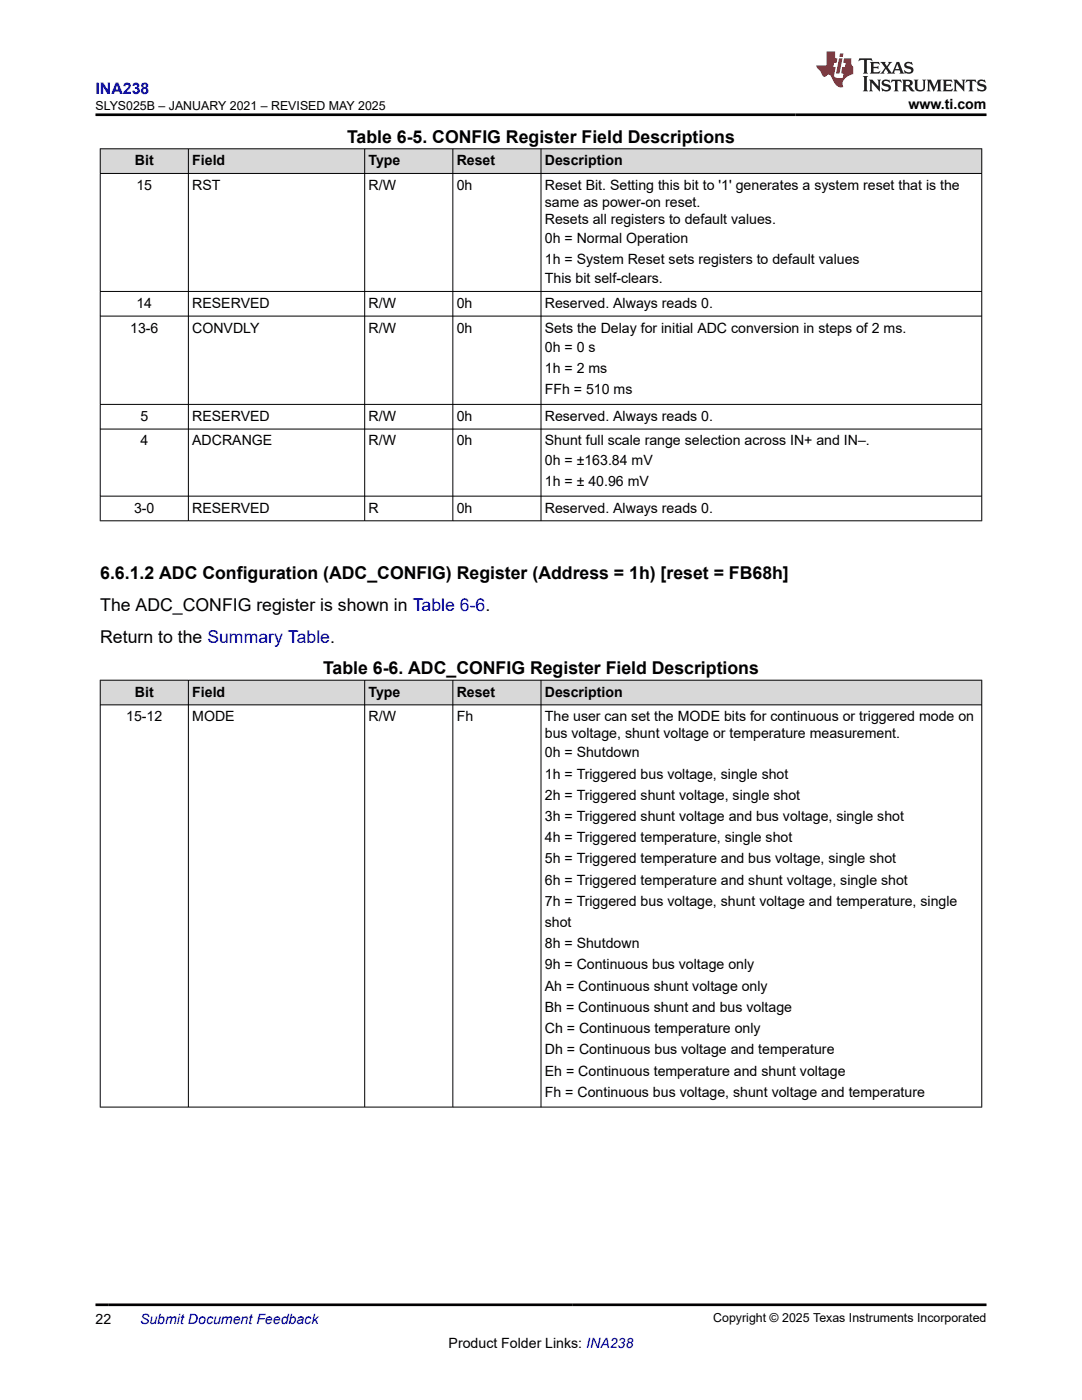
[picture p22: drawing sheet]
<svg xmlns="http://www.w3.org/2000/svg" width="216mm" height="279mm" viewBox="0 0 216 279" stroke-linecap="round" stroke-linejoin="round" font-family="sans-serif">
<defs><g id="words">
<g font-size="3.5">
<text x="69.3" y="28.5">Table 6-5. CONFIG Register Field Descriptions</text>
<text x="20" y="115.5">6.6.1.2 ADC Configuration (ADC_CONFIG) Register (Address = 1h) [reset = FB68h]</text>
<text x="20" y="121.9">The ADC_CONFIG register is shown in Table 6-6.</text>
<text x="20" y="128.2">Return to the Summary Table.</text>
<text x="64.5" y="134.6">Table 6-6. ADC_CONFIG Register Field Descriptions</text>
</g>
<text font-size="3.2" fill="#00f" x="19.1" y="18.7">INA238</text>
<g font-size="2.8">
<text x="181.3" y="21.8">www.ti.com</text>
<text x="26.9" y="33">Bit</text>
<text x="38.4" y="33">Field</text>
<text x="73.5" y="33">Type</text>
<text x="91.1" y="33">Reset</text>
<text x="108.7" y="33">Description</text>
<text x="27.2" y="37.9">15</text>
<text x="38.4" y="37.9">RST</text>
<text x="73.5" y="37.9">R/W</text>
<text x="91.1" y="37.9">0h</text>
<text x="108.7" y="37.9">Reset Bit. Setting this bit to '1' generates a system reset that is the</text>
<text x="108.7" y="41.3">same as power-on reset.</text>
<text x="108.7" y="44.7">Resets all registers to default values.</text>
<text x="108.7" y="48.5">0h = Normal Operation</text>
<text x="108.7" y="52.7">1h = System Reset sets registers to default values</text>
<text x="108.7" y="56.5">This bit self-clears.</text>
<text x="27.2" y="61.4">14</text>
<text x="38.4" y="61.4">RESERVED</text>
<text x="73.5" y="61.4">R/W</text>
<text x="91.1" y="61.4">0h</text>
<text x="108.7" y="61.4">Reserved. Always reads 0.</text>
<text x="26" y="66.4">13-6</text>
<text x="38.4" y="66.4">CONVDLY</text>
<text x="73.5" y="66.4">R/W</text>
<text x="91.1" y="66.4">0h</text>
<text x="108.7" y="66.4">Sets the Delay for initial ADC conversion in steps of 2 ms.</text>
<text x="108.7" y="70.2">0h = 0 s</text>
<text x="108.7" y="74.4">1h = 2 ms</text>
<text x="28" y="84">5</text>
<text x="38.4" y="84">RESERVED</text>
<text x="73.5" y="84">R/W</text>
<text x="91.1" y="84">0h</text>
<text x="108.7" y="78.6">FFh = 510 ms</text>
<text x="108.7" y="84">Reserved. Always reads 0.</text>
<text x="28" y="88.9">4</text>
<text x="38.4" y="88.9">ADCRANGE</text>
<text x="73.5" y="88.9">R/W</text>
<text x="91.1" y="88.9">0h</text>
<text x="108.7" y="88.9">Shunt full scale range selection across IN+ and IN–.</text>
<text x="108.7" y="92.7">0h = ±163.84 mV</text>
<text x="108.7" y="96.9">1h = ± 40.96 mV</text>
<text x="26.8" y="102.3">3-0</text>
<text x="38.4" y="102.3">RESERVED</text>
<text x="73.5" y="102.3">R</text>
<text x="91.1" y="102.3">0h</text>
<text x="108.7" y="102.3">Reserved. Always reads 0.</text>
<text x="25.2" y="143.9">15-12</text>
<text x="26.9" y="139">Bit</text>
<text x="38.4" y="139">Field</text>
<text x="38.4" y="143.9">MODE</text>
<text x="73.5" y="139">Type</text>
<text x="73.5" y="143.9">R/W</text>
<text x="91.1" y="139">Reset</text>
<text x="91.1" y="143.9">Fh</text>
<text x="108.7" y="139">Description</text>
<text x="108.7" y="143.9">The user can set the MODE bits for continuous or triggered mode on</text>
<text x="108.7" y="147.3">bus voltage, shunt voltage or temperature measurement.</text>
<text x="108.7" y="151.1">0h = Shutdown</text>
<text x="108.7" y="155.4">1h = Triggered bus voltage, single shot</text>
<text x="108.7" y="159.6">2h = Triggered shunt voltage, single shot</text>
<text x="108.7" y="163.8">3h = Triggered shunt voltage and bus voltage, single shot</text>
<text x="108.7" y="168.1">4h = Triggered temperature, single shot</text>
<text x="108.7" y="172.3">5h = Triggered temperature and bus voltage, single shot</text>
<text x="108.7" y="176.5">6h = Triggered temperature and shunt voltage, single shot</text>
<text x="108.7" y="180.8">7h = Triggered bus voltage, shunt voltage and temperature, single</text>
<text x="108.7" y="185">shot</text>
<text x="108.7" y="189.2">8h = Shutdown</text>
<text x="108.7" y="193.5">9h = Continuous bus voltage only</text>
<text x="108.7" y="197.7">Ah = Continuous shunt voltage only</text>
<text x="108.7" y="201.9">Bh = Continuous shunt and bus voltage</text>
<text x="108.7" y="206.2">Ch = Continuous temperature only</text>
<text x="108.7" y="210.4">Dh = Continuous bus voltage and temperature</text>
<text x="108.7" y="214.6">Eh = Continuous temperature and shunt voltage</text>
<text x="108.7" y="218.9">Fh = Continuous bus voltage, shunt voltage and temperature</text>
<text x="19.1" y="264.2">22</text>
<text x="89.5" y="269">Product Folder Links: INA238</text>
</g>
<text font-size="2.8" fill="#00f" x="27.9" y="264.2">Submit Document Feedback</text>
<g font-size="2.5">
<text x="19" y="21.9">SLYS025B – JANUARY 2021 – REVISED MAY 2025</text>
<text x="142.3" y="263.9">Copyright © 2025 Texas Instruments Incorporated</text>
</g>
</g></defs>
<g fill="#d8d8d8">
<path d="M20 29.7h175.9v4.9h-175.9z" fill-rule="evenodd"/>
<path d="M20.1 29.8h17.4v4.8h-17.4z" fill-rule="evenodd"/>
<path d="M37.7 29.8h35v4.8h-35z" fill-rule="evenodd"/>
<path d="M72.8 29.8h17.5v4.8h-17.5z" fill-rule="evenodd"/>
<path d="M90.4 29.8h17.5v4.8h-17.5z" fill-rule="evenodd"/>
<path d="M108 29.8h87.8v4.8h-87.8z" fill-rule="evenodd"/>
</g>
<g fill="none" stroke="#000" stroke-width=".2">
<path d="M19.9 29.7h176.1M19.9 34.6h176.1M20 29.6v74.4M37.6 29.6v74.4M72.8 29.6v74.4M90.4 29.6v74.4M108 29.6v74.4M195.9 29.6v74.4M19.9 58.2h176.1M19.9 63.1h176.1M19.9 80.7h176.1M19.9 85.6h176.1"/>
<path d="M19.9 99h176.1M19.9 103.9h176.1"/>
</g>
<g fill="#d8d8d8">
<path d="M20 135.7h175.9v5h-175.9z" fill-rule="evenodd"/>
<path d="M20.1 135.8h17.4v4.8h-17.4z" fill-rule="evenodd"/>
<path d="M37.7 135.8h35v4.8h-35z" fill-rule="evenodd"/>
<path d="M72.8 135.8h17.5v4.8h-17.5z" fill-rule="evenodd"/>
<path d="M90.4 135.8h17.5v4.8h-17.5z" fill-rule="evenodd"/>
<path d="M108 135.8h87.8v4.8h-87.8z" fill-rule="evenodd"/>
</g>
<path d="M19.9 135.7h176.1M20 135.7v85.3M37.6 135.7v85.3M72.8 135.7v85.3M90.4 135.7v85.3M108 135.7v85.3M195.9 135.7v85.3M19.9 140.7h176.1M19.9 220.9h176.1" fill="none" stroke="#000" stroke-width=".2"/>
<path d="M171.5 11.6l-.2 .6 .5-.2h.6v.1v2.2l-.2 .4h1l-.2-.4v-2.2v-.1h.5l.6 .2-.2-.6zM173.6 12.4l.2 .3v1.6l-.2 .4h1.9l.1-.6a1.08 1.08 0 0 1-1.3 .2v-.7h.6l.4 .2v-.7l-.4 .2h-.6v-.5l.2-.2a1 1 0 0 1 1 .3l-.1-.5zM175.7 12.4l.9 1.1-1 1.2h.9l-.2-.2 .5-.8 .4 .8-.2 .2h1.6l-.2-.2 .2-.5h.9l.1 .5-.1 .2h.9l-.2-.4-.8-1.9h-.5l-.9 2.1-.9-1.1 .9-1h-.8l.2 .2-.4 .6-.4-.6 .2-.2zM179 12.8l.4 1h-.7zM180.7 12.5a.65 .65 0 0 0-.2 .7 .65 .65 0 0 0 .6 .5l.6 .1 .1 .3a.79 .79 0 0 1-.7 .4 .79 .79 0 0 1-.7-.5l.1 .7 .2-.1a.93 .93 0 0 0 1.1 0 .93 .93 0 0 0 .4-.9 1.46 1.46 0 0 0-1.2-.6l-.1-.3a1.09 1.09 0 0 1 1.2 .2l-.2-.6-.1 .1-.5-.2zM172.2 15.2l.2 .4v2.2l-.2 .4h1l-.2-.4v-2.2l.2-.4zM173.4 15.9l.2 .4v1.5l-.2 .4h.8l-.3-.4 .1-1.3 1.6 1.8v-2l.2-.4h-.7l.1 .2 .1 1.1-1.2-1.3zM176.2 16a.65 .65 0 0 0-.2 .8 .65 .65 0 0 0 .6 .4l.6 .2 .1 .2a.79 .79 0 0 1-.7 .4 .79 .79 0 0 1-.7-.5l.1 .7 .2-.1a.93 .93 0 0 0 1.1 .1 .93 .93 0 0 0 .4-1 1.46 1.46 0 0 0-1.2-.5l-.1-.4a1.09 1.09 0 0 1 1.2 .2l-.1-.6-.2 .1-.5-.1zM177.9 15.9l-.1 .6a.63 .63 0 0 1 .8-.3v1.6l-.3 .4h1l-.2-.4v-1.6a.66 .66 0 0 1 .8 .3l-.1-.6zM180 15.9l.2 .4v1.5l-.2 .4h1l-.2-.2-.1-.7h.5l.1 .2a.79 .79 0 0 0 1.2 .6l-1-.9a.61 .61 0 0 0 .6-.6 .61 .61 0 0 0-.5-.7zM180.8 16.2h.1a.47 .47 0 0 1 .5 .1 .47 .47 0 0 1 .1 .5l-.1 .1-.7 .1zM182.3 15.9l.2 .2a2.27 2.27 0 0 0 .4 2 1.04 1.04 0 0 0 1.7-.7v-1.3l.2-.2h-.8l.2 .4v1.1a.6 .6 0 0 1-.6 .6 .6 .6 0 0 1-.6-.6v-1.1l.3-.4zM184.9 15.9l.2 .4v1.5l-.2 .4h.8l-.3-.4v-1.4l.9 1.9 .9-1.9v1.4l-.3 .4h1l-.2-.4v-1.5l.2-.4h-.8l-.7 1.5-.6-1.5zM188.1 15.9l.2 .4v1.5l-.2 .4h1.9l.1-.6a1.09 1.09 0 0 1-1.3 .2v-.7h.6l.4 .2v-.6l-.4 .2h-.6v-.6l.2-.1a1.01 1.01 0 0 1 1 .3l-.1-.6zM190.2 15.9l.3 .4v1.5l-.3 .4h.8l-.2-.4v-1.3l1.6 1.8v-2l.2-.4h-.7l.2 .2v1.1l-1.2-1.3zM192.8 15.9l-.1 .6a.63 .63 0 0 1 .8-.3v1.6l-.3 .4h1l-.2-.4v-1.6a.66 .66 0 0 1 .8 .3l-.1-.6zM195.2 16a.65 .65 0 0 0-.2 .8 .65 .65 0 0 0 .6 .4l.6 .2 .2 .2a.79 .79 0 0 1-.7 .4 .79 .79 0 0 1-.7-.5l.1 .7 .2-.1a.93 .93 0 0 0 1 .1 .93 .93 0 0 0 .5-1 1.46 1.46 0 0 0-1.3-.5v-.4a1.09 1.09 0 0 1 1.2 .2l-.2-.6-.2 .1-.5-.1z" fill="#231f20"/>
<path d="M164.9 10.3v2.7h-2l.1 .4 .8 1a.95 .95 0 0 0 1 .9 .59 .59 0 0 1 .5-.4 .59 .59 0 0 1 .5 .3l.4 .8a1.59 1.59 0 0 0 2.1 1.4 1.61 1.61 0 0 1 1-2.3l1-.3-.1-1.5a1.59 1.59 0 0 1-.3-1.7h-1.5l-.2 .9h.6l-.2 .9h-.5l-.2 .9v.3l.4 .1-.1 .9h-.7a.73 .73 0 0 1-1-.7l.3-1.5h-.5l.1-.9h.5l.2-.9h-.5v-1.3zM167.4 11.6l-.6 3.1h.7l.6-3.1zM167.6 10.7l-.1 .6h.7l.1-.6z" fill="#ed1c24"/>
<path d="M19.1 22.9h177.8M19.1 260.4h177.8" fill="none" stroke="#000" stroke-width=".53"/>
<use href="#words"/>
</svg>
